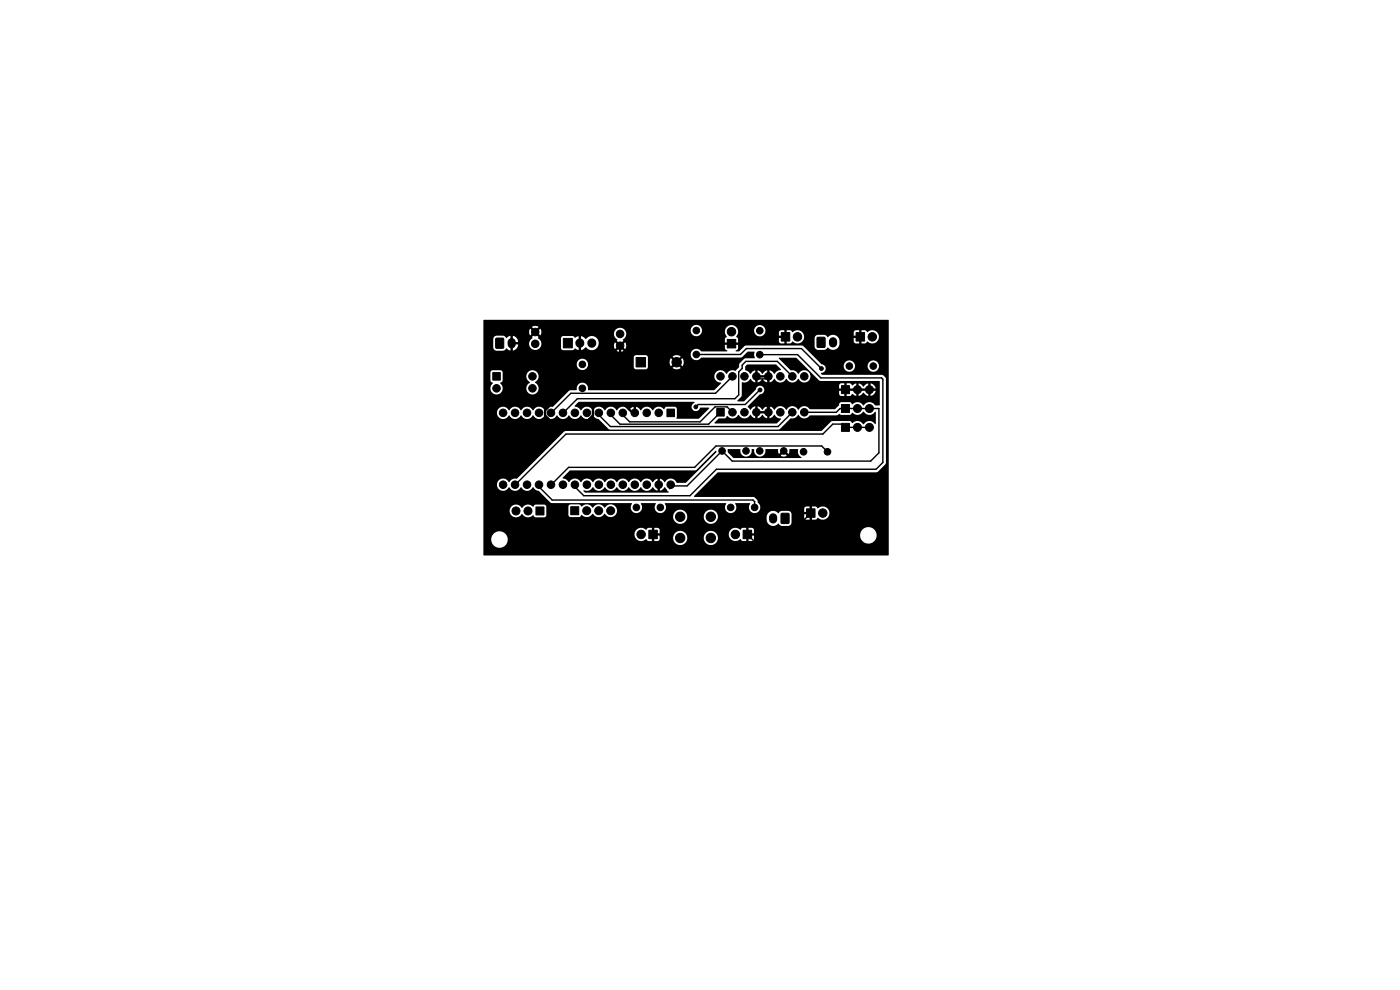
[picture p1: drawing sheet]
<svg xmlns="http://www.w3.org/2000/svg" width="297mm" height="210mm" viewBox="0 0 297 210" stroke-linecap="round" stroke-linejoin="round" font-family="sans-serif">
<g fill="#000" stroke="#000" stroke-width=".21">
<path d="M105.2 71.8h1.6v2h-1.6zM119.5 71.8h1.9v2h-1.9zM134.9 75.8h2v2h-2zM154.3 72h1.8v1.8h-1.8zM165.7 70.6h1.8v1.8h-1.8zM173.4 71.6h1.6v2h-1.6zM181.6 70.6h1.8v1.8h-1.8zM104.5 79h1.6v1.6h-1.6zM141.5 86.8h1.6v1.6h-1.6zM152 86.7h1.6v1.6h-1.6zM178.5 89.8h1.7v1.7h-1.7zM178.5 85.8h1.7v1.7h-1.7z"/>
<path d="M178.5 81.8h1.7v1.7h-1.7zM113.7 107.5h1.7v1.7h-1.7zM121.1 107.5h1.7v1.7h-1.7zM137.6 112.5h1.8v1.8h-1.8zM157.6 112.5h1.8v1.8h-1.8zM165.8 108.9h1.5v2.1h-1.5zM171.1 107.9h1.8v1.8h-1.8z"/>
<circle cx="113" cy="79.8" r=".8"/>
<circle cx="113.5" cy="72.9" r=".8"/>
<circle cx="113.5" cy="70.4" r=".8"/>
<circle cx="123.5" cy="77.3" r=".7"/>
<circle cx="131.5" cy="70.8" r=".8"/>
<circle cx="131.5" cy="73.3" r=".8"/>
<circle cx="143.5" cy="76.8" r="1"/>
<circle cx="147.7" cy="75.2" r=".7"/>
<circle cx="147.7" cy="70.1" r=".7"/>
<circle cx="152.8" cy="79.8" r=".8"/>
<circle cx="155.2" cy="70.4" r=".9"/>
<circle cx="155.4" cy="79.8" r=".8"/>
<circle cx="157.9" cy="79.8" r=".8"/>
<circle cx="160.5" cy="79.8" r=".8"/>
<circle cx="161.2" cy="75.2" r=".7"/>
<circle cx="161.2" cy="70.2" r=".7"/>
<circle cx="163" cy="79.8" r=".8"/>
<circle cx="165.5" cy="79.8" r=".8"/>
<circle cx="168.1" cy="79.8" r=".8"/>
<circle cx="169.2" cy="71.5" r=".9"/>
<circle cx="170.6" cy="79.8" r=".8"/>
<circle cx="174.3" cy="78.2" r=".4"/>
<circle cx="180.2" cy="77.7" r=".7"/>
<circle cx="185.1" cy="71.5" r=".9"/>
<circle cx="185.3" cy="77.7" r=".7"/>
<circle cx="105.3" cy="82.4" r=".8"/>
<circle cx="106.7" cy="87.6" r=".8"/>
<circle cx="109.3" cy="87.6" r=".8"/>
<circle cx="111.8" cy="87.6" r=".8"/>
<circle cx="113" cy="82.4" r=".8"/>
<circle cx="114.3" cy="87.6" r=".8"/>
<circle cx="116.9" cy="87.6" r=".8"/>
<circle cx="119.4" cy="87.6" r=".8"/>
<circle cx="122" cy="87.6" r=".8"/>
<circle cx="123.5" cy="82.4" r=".7"/>
<circle cx="124.5" cy="87.6" r=".8"/>
<circle cx="127" cy="87.6" r=".8"/>
<circle cx="129.6" cy="87.6" r=".8"/>
<circle cx="132.1" cy="87.6" r=".8"/>
<circle cx="134.7" cy="87.6" r=".8"/>
<circle cx="137.2" cy="87.6" r=".8"/>
<circle cx="139.7" cy="87.6" r=".8"/>
<circle cx="147.6" cy="86.3" r=".4"/>
<circle cx="153.2" cy="95.7" r=".7"/>
<circle cx="155.4" cy="87.5" r=".8"/>
<circle cx="157.9" cy="87.5" r=".8"/>
<circle cx="158.3" cy="95.7" r=".7"/>
<circle cx="160.5" cy="87.5" r=".8"/>
<circle cx="161.2" cy="95.7" r=".7"/>
<circle cx="161.2" cy="82.7" r=".4"/>
<circle cx="163" cy="87.5" r=".8"/>
<circle cx="163" cy="86.1" r=".4"/>
<circle cx="165.5" cy="87.5" r=".8"/>
<circle cx="166.3" cy="95.7" r=".7"/>
<circle cx="168.1" cy="87.5" r=".8"/>
<circle cx="170.5" cy="95.8" r=".7"/>
<circle cx="170.6" cy="87.5" r=".8"/>
<circle cx="175.5" cy="95.8" r=".7"/>
<circle cx="181.9" cy="90.7" r=".85"/>
<circle cx="181.9" cy="82.7" r=".85"/>
<circle cx="181.9" cy="86.7" r=".85"/>
<circle cx="184.4" cy="90.7" r=".85"/>
<circle cx="184.4" cy="86.7" r=".85"/>
<circle cx="184.4" cy="82.7" r=".85"/>
<circle cx="106.7" cy="102.8" r=".8"/>
<circle cx="109.3" cy="102.8" r=".8"/>
<circle cx="109.5" cy="108.4" r=".85"/>
<circle cx="111.8" cy="102.8" r=".8"/>
<circle cx="112" cy="108.4" r=".85"/>
<circle cx="114.3" cy="102.8" r=".8"/>
<circle cx="116.9" cy="102.8" r=".8"/>
<circle cx="119.4" cy="102.8" r=".8"/>
<circle cx="122" cy="102.8" r=".8"/>
<circle cx="124.5" cy="108.3" r=".85"/>
<circle cx="124.5" cy="102.8" r=".8"/>
<circle cx="127" cy="108.3" r=".85"/>
<circle cx="127" cy="102.8" r=".8"/>
<circle cx="129.5" cy="108.3" r=".85"/>
<circle cx="129.6" cy="102.8" r=".8"/>
<circle cx="132.1" cy="102.8" r=".8"/>
<circle cx="134.7" cy="102.8" r=".8"/>
<circle cx="135" cy="107.6" r=".7"/>
<circle cx="136" cy="113.4" r=".9"/>
<circle cx="137.2" cy="102.8" r=".8"/>
<circle cx="139.7" cy="102.8" r=".8"/>
<circle cx="140.1" cy="107.6" r=".7"/>
<circle cx="142.3" cy="102.8" r=".8"/>
<circle cx="144.3" cy="114.1" r="1"/>
<circle cx="144.3" cy="109.6" r="1"/>
<circle cx="150.8" cy="114.1" r="1"/>
<circle cx="150.8" cy="109.6" r="1"/>
<circle cx="155" cy="107.6" r=".7"/>
<circle cx="156" cy="113.4" r=".9"/>
<circle cx="160.1" cy="107.6" r=".7"/>
<circle cx="174.5" cy="108.8" r=".9"/>
</g>
<path d="M108.5 72.6v.4M176.7 72.4v.4M164 109.7v.5" fill="none" stroke="#000" stroke-width="1.7"/>
<path d="M123 72.7v.1M125.5 72.7v.1" fill="none" stroke="#000" stroke-width="1.9"/>
<g fill="none" stroke="#000" stroke-width=".3">
<path d="M147.7 75.2h9.4l1.2-1.3h11.7l4.3 4.3M155.4 79.8l-3.6 3.6h-30.7l-4.4 4.4M160.5 79.8l.5 .6h1.5l.5-.6v6.3M161.2 75.2h8l4.9 5h12.9l.3 .2v17.7l-1.5 1.4h-33.8l-5.6 5.7h-22.6l-2-2.1M168.1 79.8l-3.2-3.1h-6.7l-.8 .7v.8l-.7 .7v4.9l-.8 .8h-33.4l-3.3 3.2h.7M152.8 87.5l-2.5 2.5h-18.8l-1.9-2v-.4M155.4 87.5l-1.2-1.2h-2.5l-3.2 3.2h-14.9l-1.7-1.7M160.5 87.5h2.5M161.2 82.7l-3.1 3.1h-10l-.5 .5M163 86.1h.1M168.1 87.5l-3 3h-35.6l-2.7-2.7M170.6 87.5h6.8l.8-.8h8.3v9.4l-1.8 1.7h-29.4l-2.1-2.1-7.4 7.4h-3.7v.6"/>
<path d="M175.5 95.8l-1.2-1.2h-22.4l-4.5 4.5h-26.8l-3.9 4M184.4 90.7h-5l-.7-.7h-2l-2.1 2.1h-54.5l-11 11M114.1 103.1l3 3h42.6l.4 .3v1.2M172 108.8l-6 6.1h-6l-1.5-1.5"/>
</g>
<path d="M131.5 73.3v3l-2.8 2.9h-5.2l-7.9 7.9v1l1.5 1.5h7.2l1.5-1.5v-2.2l.3-.2h6.2l2.2 2.1" fill="none" stroke="#000" stroke-width=".5"/>
<path d="M160.8 79.6h1.9v.5h-1.9zM158.5 77.3h6.1l1.1 1.2a2.24 2.24 0 0 0-1.5 .8l-.4-.5-.5-.2v.9h-.5v-.9l-.6 .2-.5 .5-.4-.5-.6-.2v.9h-.5v-.9l-1.1 .7-.3-.5-.7-.3v-.8zM157.4 81.1a1.68 1.68 0 0 0 1.8-.7l.4 .4 .6 .3v-.9h.5v.9l.6-.3 .4-.4 .5 .4 .6 .3v-.9h.5v.9l.5-.3 .5-.4a1.42 1.42 0 0 0 1.2 .7 1.42 1.42 0 0 0 1.3-.7 1.42 1.42 0 0 0 1.3 .7 1.42 1.42 0 0 0 1.3-.7 1.34 1.34 0 0 0 2 .5 1.34 1.34 0 0 0 0-2.1 1.34 1.34 0 0 0-2 .5 1.6 1.6 0 0 0-1.7-.8l-2.5-2.6h3.8l5 4.9h12.6v5.1l-.9 .1a1.5 1.5 0 0 0-2.5 0 1.52 1.52 0 0 0-2.4-.2l-.5-.5h-1.8a.66 .66 0 0 0-.5 .8l-.9 .7h-5.3a1.38 1.38 0 0 0-2.4 .1 1.42 1.42 0 0 0-1.3-.7 1.42 1.42 0 0 0-1.3 .7 1.42 1.42 0 0 0-1.3-.7 1.42 1.42 0 0 0-1.2 .7l-.5-.4-.5-.3v.9h-.5v-.9l-.6 .3-.5 .4-.4-.4-.6-.3v.9h-.5v-.9l-.6 .3-.4 .4-.6-.6 2.6-2.6 .4-.1h16.4l.3 .4h.8v-.9h.5v.9h.9l.3-.5 .9 .5v-.9h.5v.9l.4-.2 .6-.5 .6 .5 .4 .2v-.9h.5v.9l.8-.5 .3-.6h-.9v-.5h.9l-.3-.6-.8-.5v.9h-.5v-.9l-.4 .2-.6 .5-.6-.5-.4-.2v.9h-.5v-.9l-.9 .5-.5-.5h-.7v.9h-.5v-.9h-.6l-.4 .3-.1 .8h.9v.5h-.9v.7h-16.4l.1-.1a.91 .91 0 0 0 0-1.5 .91 .91 0 0 0-1.4 .7l-2.4 2.4h-1.4l-.1-.1 .9-1zM102.6 67.9l85.8-.1 .1 .2v49.8h-85.9l-.1-3.2h1.7v.1a1.75 1.75 0 0 0 2.5 1.4 1.75 1.75 0 0 0 .6-2.7h27.3v.2a1.47 1.47 0 0 0 2.5 .8l.4 .4h.8v-1.1l.5 .1v1l.9-.1 .2-.6h2.9a1.51 1.51 0 0 0 1.5 1.5 1.51 1.51 0 0 0 1.5-1.5h3.5v.3a1.5 1.5 0 0 0 2 1.1 1.5 1.5 0 0 0 .8-2.1h2.5v.2a1.47 1.47 0 0 0 2.5 .8l.4 .4h.8v-1.1l.5 .1v1h.8l.3-.4v-.7h22.6v.1a1.76 1.76 0 0 0 2.8 1.1 1.76 1.76 0 0 0-.4-3 1.76 1.76 0 0 0-2.4 1.8h-22.6l-1-.1v-.5h1v-.7l-.2-.4h-.9v1h-.5v-1h-.8l-.4 .4a1.51 1.51 0 0 0-1.6-.3 1.51 1.51 0 0 0-.9 1.3h-2.5l-.1-.2a1.51 1.51 0 0 0-1.7-.5 1.51 1.51 0 0 0-1 1.4h-3.5v-.2a1.51 1.51 0 0 0-1.6-1.3 1.51 1.51 0 0 0-1.4 1.5h-2.9v-.5h-1v-.5h1v-.7l-.3-.4h-.8v1h-.5v-1h-.8l-.4 .4a1.45 1.45 0 0 0-1.6-.3 1.45 1.45 0 0 0-.9 1.3h-27.3a1.76 1.76 0 0 0-2-.6 1.76 1.76 0 0 0-1.1 1.8h-1.7v-6.2h5.6v.2a1.42 1.42 0 0 0 1.2 1.1 1.42 1.42 0 0 0 1.5-.7 1.51 1.51 0 0 0 2.3 .3l.5 .4h1.8l.4-.1 .1-.4h4.7l.1 .3 .3 .2h1.9l.4-.5a1.62 1.62 0 0 0 2.5-.2 1.48 1.48 0 0 0 2.5 0l.6 .5 .6 .2 13.3-.1a1.51 1.51 0 0 0 1.5 1.5 1.51 1.51 0 0 0 1.5-1.5h3.5v.3a1.5 1.5 0 0 0 1.3 1.2 1.5 1.5 0 0 0 1.6-.8h10.4l.1 .1a1.43 1.43 0 0 0 1 1.1 1.43 1.43 0 0 0 1.5-.4l.6 .5h1.5l.6-.5v-1.3h2.7l.3 .4h.9v-1h.5v1h.7l.4-.4a1.44 1.44 0 0 0 2.4-.3 1.44 1.44 0 0 0-1.1-2.1l-.7 .2-.5 .2-.5-.4h-.7v1.1h-.5v-1.1l-.9 .1-.3 .3v.8h1v.5h-1v.7h-2.7v-1l-.6-.4h-1.5l-.6 .5a1.48 1.48 0 0 0-1.5-.5 1.48 1.48 0 0 0-1.1 1.2v.7h-10.4a1.5 1.5 0 0 0-1.1-2.1 1.5 1.5 0 0 0-1.8 1.4h-3.5v-.2a1.51 1.51 0 0 0-1.6-1.3 1.51 1.51 0 0 0-1.4 1.5h-12.8a1.38 1.38 0 0 0 .5-2.2 1.38 1.38 0 0 0-2.2 .3 1.48 1.48 0 0 0-2.6 0 1.5 1.5 0 0 0-2.4-.2l-.4-.5h-2.1l-.2 .4v1.8h-4.7v-1.8l-.3-.3-2-.1-.4 .5a1.62 1.62 0 0 0-2.5 .3 1.39 1.39 0 0 0-1.5-.7 1.39 1.39 0 0 0-1.1 1.3h-5.6v-5.6h2.9v.2a1.36 1.36 0 0 0 1.2 1.1 1.36 1.36 0 0 0 1.4-.8 1.42 1.42 0 0 0 1.3 .8 1.42 1.42 0 0 0 1.2-.8 1.42 1.42 0 0 0 1.3 .8 1.42 1.42 0 0 0 1.3-.8l.1 .1a1.4 1.4 0 0 0 1.1 .7l2.4 2.5 .4 .1h16.8l.2 .2a1.23 1.23 0 0 0 .1 1.6 1.23 1.23 0 0 0 1.7 0 1.23 1.23 0 0 0 .1-1.7l3-.1 .2 .2a1.23 1.23 0 0 0 .1 1.6 1.23 1.23 0 0 0 1.7 0 1.23 1.23 0 0 0 0-1.7l12.9-.1 .2 .2a1.23 1.23 0 0 0 .1 1.6 1.23 1.23 0 0 0 1.7 0 1.23 1.23 0 0 0 .1-1.7l3-.1 .2 .2a1.23 1.23 0 0 0 .3 1.7 1.23 1.23 0 0 0 1.7-.4 1.23 1.23 0 0 0-.5-1.7l-.1-.5-.8-.6h-12.5l-.1-.1 5.1-5.1h33.6l.4-.2 1.6-1.6v-17.9l-.1-.5-.8-.5h-12.5l-.3-.3 .1-.1a.9 .9 0 0 0 .7-1.4h4v.2a1.21 1.21 0 0 0 1.3 1 1.21 1.21 0 0 0 1.1-1.2h2.7v.2a1.21 1.21 0 0 0 1.9 .7 1.21 1.21 0 0 0-.2-2 1.21 1.21 0 0 0-1.7 1.1l-2.7-.1a1.21 1.21 0 0 0-1.2-1.1 1.21 1.21 0 0 0-1.2 1.2h-4l-.7-.4-3.8-3.8h2.3a.74 .74 0 0 0 .7 .7h1.5l.6-.5a1.41 1.41 0 0 0 1.5 .5 1.41 1.41 0 0 0 1-1.2v-.6h3l.3 .4 .9 .1v-1.1h.5v1.1l.7-.1 .5-.4a1.44 1.44 0 0 0 2 0 1.44 1.44 0 0 0 0-2 1.44 1.44 0 0 0-2 .1l-.5-.4h-.7v1h-.5v-1h-.8l-.4 .3v.8h1v.5h-1v.7h-3a1.42 1.42 0 0 0-1-1.3 1.42 1.42 0 0 0-1.5 .4l-.6-.5h-1.5l-.4 .2-.3 .4v1.9h-2.3l-.5-.2h-11.8l-1.4 1.2h-.6l-.1-.2 .5-.4v-.7h-1v-.5h1v-.3h8.6l.3 .4 .9 .1v-1.1h.5v1.1l.8-.1 .4-.4a1.44 1.44 0 0 0 2.1 0 1.44 1.44 0 0 0-.1-2 1.44 1.44 0 0 0-2 .1l-.4-.4h-.8v1h-.5v-1h-.9l-.3 .3v.8h1.1v.5h-1.1v.7h-8.6l-.1-.6-.3-.4 .3-.6 .1-.6h3.4a1.2 1.2 0 0 0 1.7 1 1.2 1.2 0 0 0 .2-2 1.2 1.2 0 0 0-1.9 .7v.3h-3.4a1.43 1.43 0 0 0-2.1-1.1 1.43 1.43 0 0 0-.3 2.4l-.4 .4v.8h1v.5h-1v.7l.5 .4v.2h-5.6a1.23 1.23 0 0 0-1.8-.1 1.23 1.23 0 0 0 .1 1.8 1.23 1.23 0 0 0 1.8-.4h8.4l1.4-1.2h1.4l.1 1.4-2.3 .1-.9 1-.1 .8-.7 .7a1.89 1.89 0 0 0-1.9 .6l-.1 .1a1.35 1.35 0 0 0-2.4-.1 1.35 1.35 0 0 0 1.3 2l-1.5 1.6h-26.7a1.26 1.26 0 0 0-1.2-1.6 1.26 1.26 0 0 0-1.3 1.5l-1.6 .2-3.5 3.4a1.46 1.46 0 0 0-1.6 .8 1.42 1.42 0 0 0-1.3-.8 1.42 1.42 0 0 0-1.2 .8 1.42 1.42 0 0 0-1.3-.8 1.42 1.42 0 0 0-1.3 .8 1.42 1.42 0 0 0-1.2-.8 1.42 1.42 0 0 0-1.3 .8 1.34 1.34 0 0 0-2.1-.6 1.34 1.34 0 0 0 0 2.1 1.34 1.34 0 0 0 2.1-.5 1.42 1.42 0 0 0 1.3 .8 1.42 1.42 0 0 0 1.2-.8 1.42 1.42 0 0 0 1.3 .8 1.42 1.42 0 0 0 1.3-.8 1.42 1.42 0 0 0 1.2 .8 1.42 1.42 0 0 0 1.3-.8 1.42 1.42 0 0 0 1.3 .8 1.42 1.42 0 0 0 1.3-.8 1.42 1.42 0 0 0 1.2 .8 1.42 1.42 0 0 0 1.3-.8 1.42 1.42 0 0 0 1.3 .8 1.42 1.42 0 0 0 1.2-.8 1.42 1.42 0 0 0 1.3 .8 1.42 1.42 0 0 0 1.3-.8l.1 .1a1.4 1.4 0 0 0 1.1 .7l2.1 2.1 .4 .1h35.5l.5-.1 2.2-2.2h.3a1.95 1.95 0 0 0 1.4-.8 1.37 1.37 0 0 0 2.4 .1h5.7l.5-.3 .5 .2h1.8l.5-.5a1.5 1.5 0 0 0 2.4-.2 1.5 1.5 0 0 0 2.5 0v2.7a1.56 1.56 0 0 0-2.5 0 1.52 1.52 0 0 0-2.4-.2l-.5-.5h-3.8l-2.3 2.1h-54.2l-.4 .2-10 10a1.49 1.49 0 0 0-1.6 .7 1.35 1.35 0 0 0-1.5-.8 1.35 1.35 0 0 0-1.1 1.3h-2.9v-20.4h1.5l.1 .2a1.31 1.31 0 0 0 1.4 1.1 1.31 1.31 0 0 0 1.1-1.3h5.1v.2a1.33 1.33 0 0 0 2.1 .8 1.33 1.33 0 0 0-.3-2.3 1.34 1.34 0 0 0 .5-2 1.34 1.34 0 0 0-2.1 0 1.34 1.34 0 0 0 .5 2l-.6 .6-.1 .7h-5.1l-.1-.7-.4-.5 .5-.5v-1.9l-.4-.3h-1.8l-.4 .4v1.8l.6 .6-.4 .4-.2 .7h-1.5v-5.1h19.8l.1 .2a1.2 1.2 0 0 0 1 1 1.2 1.2 0 0 0 1.2-.6h9.8l.4 .4h2.2l.4-.4v-1.1h4.6l.3 .9 .8-.7 .3 .3-.7 .8a1.49 1.49 0 0 0 1.7 0l-.7-.8 .3-.3 .8 .7 .2-.4v-.7l-.2-.6-.8 .7-.3-.3 .7-.8a1.49 1.49 0 0 0-1.7 0l.7 .8-.3 .3-.8-.7-.3 .8h-4.6v-1.1l-.2-.3-2.4-.1-.3 .4-.1 2.2h-9.8l.1-.2a1.21 1.21 0 0 0-.9-1.6 1.21 1.21 0 0 0-1.5 1.2h-19.8v-3.6h2.1l.3 .5 .4 .2h1.5l.6-.5 .9 .5v-1.1h.5v1.1l.2-.1a1.36 1.36 0 0 0 .9-1.2h-.8v-.2h3.1a1.3 1.3 0 0 0 .9 1.2 1.3 1.3 0 0 0 1.4-.3h4.5l.2 .3 .3 .2h2l.5-.4 .8 .4v-1h.5v1l1-.7a1.51 1.51 0 0 0 2.2 .3 1.51 1.51 0 0 0 0-2.3 1.51 1.51 0 0 0-2.2 .3l-.5-.4-.5-.2v1h-.5v-1l-.8 .4-.5-.4h-2.1l-.4 .4v2.1h-4.5a1.38 1.38 0 0 0-.4-2.1l.2-.2-.7-.7 .3-.3 .7 .7 .2-.4h15.4l.2 .7 .6 .5-.2 .3 .7 .6-.4 .4-.6-.7a1.28 1.28 0 0 0 0 1.5l.6-.7 .4 .3-.7 .7 .3 .2h.7l.5-.2-.7-.7 .3-.3 .7 .7a1.28 1.28 0 0 0 0-1.5l-.7 .7-.3-.4 .7-.6-.2-.3a1.32 1.32 0 0 0 .5-1.9h13.9v.2a1.21 1.21 0 0 0 1.9 .8 1.21 1.21 0 0 0-.1-2.1 1.21 1.21 0 0 0-1.8 1.1h-13.9l-.1-.1a1.31 1.31 0 0 0-1.4-.4 1.31 1.31 0 0 0-.9 1.2h-15.4v-.6l-.2-.5-.7 .7-.3-.4 .7-.6a1.28 1.28 0 0 0-1.5 0l.7 .6-.4 .4-.6-.7-.2 .5v.7l.2 .3 .6-.7 .4 .3-.7 .7 .2 .3-.6 .5-.2 .6h-3.1v-.3h.8a1.36 1.36 0 0 0-1.1-1.4v1.1h-.5v-1.1l-.9 .5-.6-.5-1.7 .1-.5 .5v1.9h-2.1zM122.7 85.3l24.5-.1 .2 .2a.96 .96 0 0 0-.4 1.6 .96 .96 0 0 0 1.6-.5h1.7l.2 .1-2.3 2.2h-4.6l-.1-.1 .1-2-.3-.4h-1.9l-.5 .5a1.46 1.46 0 0 0-2.4 .3 1.42 1.42 0 0 0-1.3-.8 1.42 1.42 0 0 0-1.3 .8l-.4-.5-.6-.3v.8h-.5v-.8l-.6 .3-.4 .5a1.42 1.42 0 0 0-1.3-.8 1.42 1.42 0 0 0-1.2 .8 1.42 1.42 0 0 0-1.3-.8 1.42 1.42 0 0 0-1.3 .8 1.42 1.42 0 0 0-1.3-.8 1.42 1.42 0 0 0-1.2 .8 1.42 1.42 0 0 0-1.3-.8 1.42 1.42 0 0 0-1.3 .8l-.1-.1a1.59 1.59 0 0 0-1.2-.8zM120.9 99.8h26.6l.3-.2 4-4 .2 .1v.3l-6.5 6.4h-1.9a1.43 1.43 0 0 0-1.2-.9 1.43 1.43 0 0 0-1.4 .8l-.4-.5-.6-.3v.9h-.5v-.9l-.6 .3-.4 .5a1.42 1.42 0 0 0-1.3-.8 1.42 1.42 0 0 0-1.3 .8 1.42 1.42 0 0 0-1.2-.8 1.42 1.42 0 0 0-1.3 .8 1.42 1.42 0 0 0-1.3-.8 1.42 1.42 0 0 0-1.2 .8 1.42 1.42 0 0 0-1.3-.8 1.42 1.42 0 0 0-1.3 .8 1.42 1.42 0 0 0-1.3-.8 1.42 1.42 0 0 0-1.2 .8 1.42 1.42 0 0 0-1.3-.8 1.42 1.42 0 0 0-1.3 .8 1.42 1.42 0 0 0-1.2-.8 1.42 1.42 0 0 0-1.3 .8l-.1-.1a1.59 1.59 0 0 0-1.2-.8zM154.4 95.3h2.6a1.26 1.26 0 0 0 1.2 1.6 1.26 1.26 0 0 0 1.3-1.6h.5a1.28 1.28 0 0 0 .4 1.3 1.28 1.28 0 0 0 1.4 .1h3.8l.6 .2 .7-.2-.6-.7-.7 .7h-3.8a1.81 1.81 0 0 0 .7-1.4h2.5l.3 1 .6-.6a.35 .35 0 0 0 .4 .3 .35 .35 0 0 0 .3-.3l.7 .6 .2-1h1.7l.1 .1a1.32 1.32 0 0 0 .7 1.6l-.1 .2h-14.2l-1.3-1.2zM160.8 87.2h1.9v.5h-1.9zM152.4 88.8h1.4l.4-.6a1.47 1.47 0 0 0 2.5-.2 1.43 1.43 0 0 0 2.5 0l.4 .5 .6 .2v-.9h.5v.9l.6-.2 .4-.5 .5 .5 .6 .2v-.9h.5v.9l.5-.2 .4-.5 .2 .1a1.61 1.61 0 0 0 1.3 .7l-1 1h-13.1v-.2zM179.8 82.4h1.7v.5h-1.7zM182.3 82.4h1.7v.5h-1.7zM123.8 104a1.54 1.54 0 0 0 2-.7 1.42 1.42 0 0 0 1.2 .8 1.42 1.42 0 0 0 1.3-.8 1.42 1.42 0 0 0 1.3 .8 1.42 1.42 0 0 0 1.3-.8 1.42 1.42 0 0 0 1.2 .8 1.42 1.42 0 0 0 1.3-.8 1.42 1.42 0 0 0 1.3 .8 1.42 1.42 0 0 0 1.2-.8 1.42 1.42 0 0 0 1.3 .8 1.42 1.42 0 0 0 1.3-.8l.4 .5 .6 .3v-.8h.5v.8l1.1-.7 .7 1-17.6 .1-.4-.3z" fill="#000"/>
</svg>
